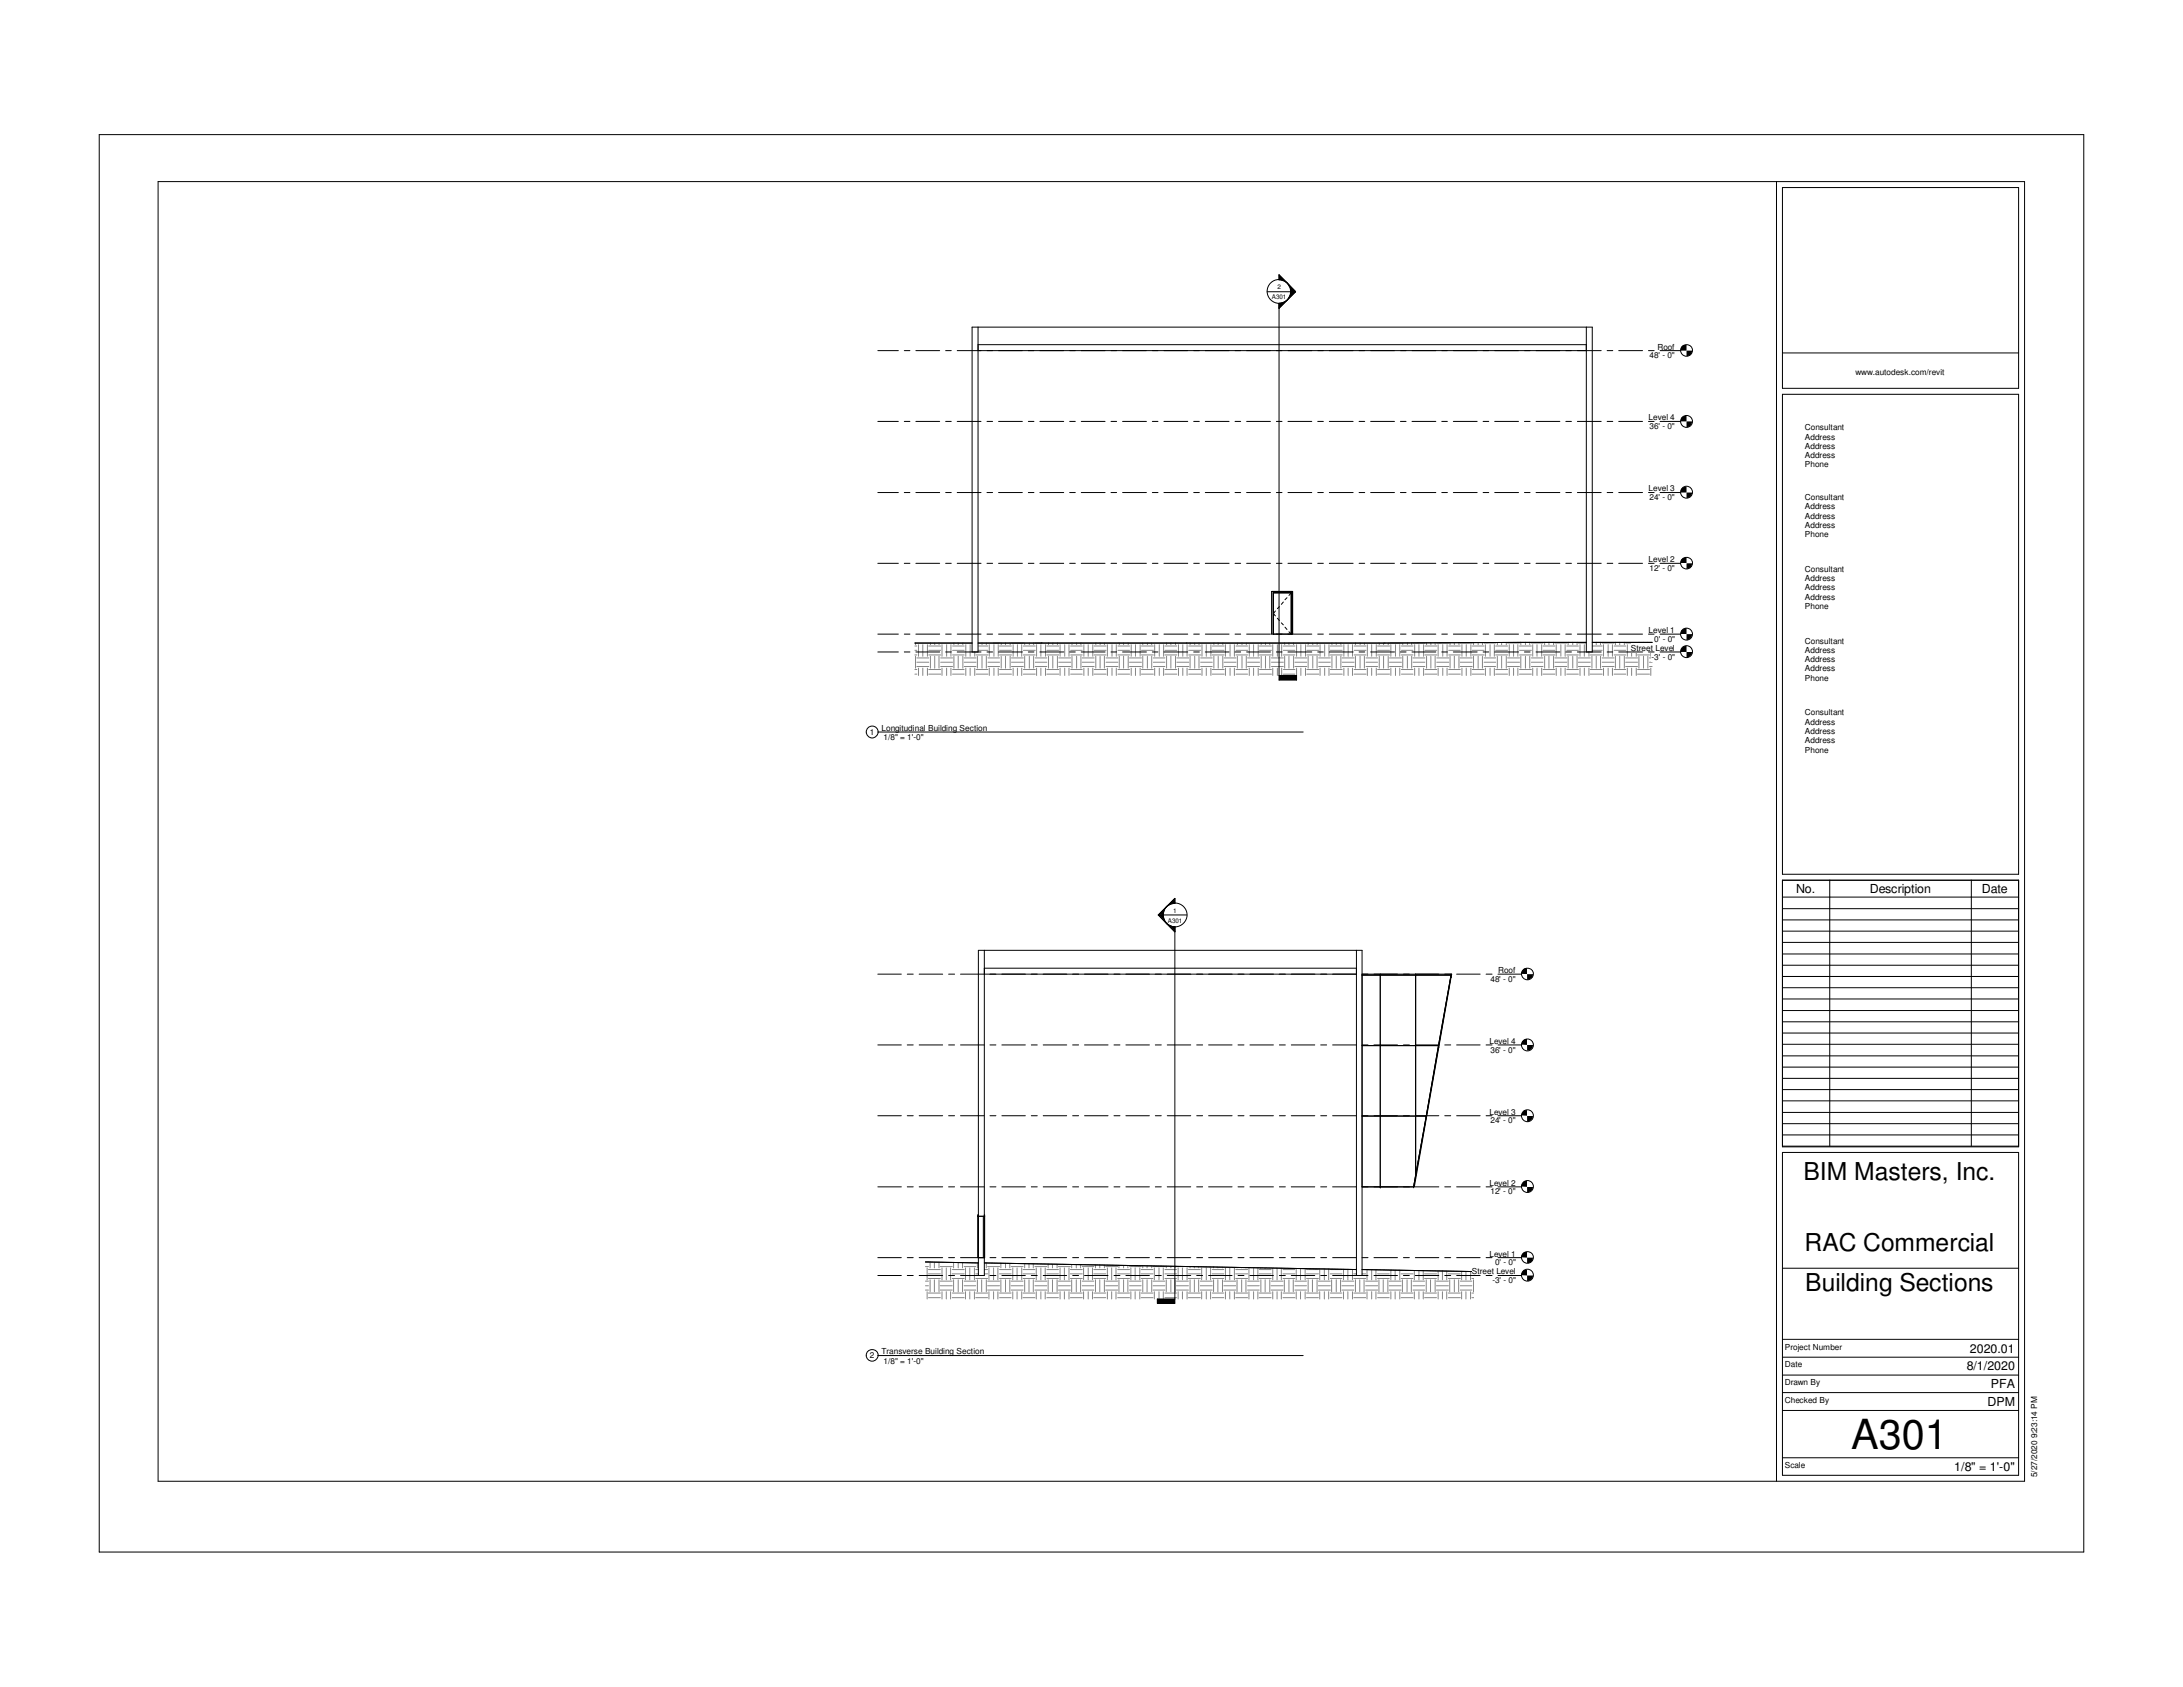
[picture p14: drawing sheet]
<svg xmlns="http://www.w3.org/2000/svg" width="279mm" height="216mm" viewBox="0 0 279 216" stroke-linecap="round" stroke-linejoin="round" font-family="sans-serif">
<defs><g id="words">
<text font-size="5.3" x="236.9" y="185.4">A301</text>
<g font-size="3.2">
<text x="230.8" y="151">BIM Masters, Inc.</text>
<text x="231" y="160.1">RAC Commercial</text>
<text x="231.1" y="165.2">Building Sections</text>
</g>
<g font-size="1.6">
<text x="229.9" y="114.3">No.</text>
<text x="239.3" y="114.3">Description</text>
<text x="253.7" y="114.3">Date</text>
<text x="252.1" y="173.1">2020.01</text>
<text x="251.7" y="175.4">8/1/2020</text>
<text x="254.4" y="179.9">DPM</text>
<text x="254.8" y="177.6">PFA</text>
<text x="250.1" y="188.2">1/8&quot; = 1'-0&quot;</text>
</g>
<g font-size="1.1">
<text x="211.1" y="45.8">48' - 0&quot;</text>
<text x="212.1" y="44.7">Roof</text>
<text x="211" y="53.8">Level 4</text>
<text x="237.5" y="48">www.autodesk.com/revit</text>
<text x="211.1" y="54.9">36' - 0&quot;</text>
<text x="231" y="55.1">Consultant</text>
<text x="231" y="56.3">Address</text>
<text x="231" y="57.4">Address</text>
<text x="231" y="58.6">Address</text>
<text x="231" y="59.8">Phone</text>
<text x="211" y="62.9">Level 3</text>
<text x="211.1" y="64">24' - 0&quot;</text>
<text x="231" y="64">Consultant</text>
<text x="231" y="65.2">Address</text>
<text x="211" y="71.9">Level 2</text>
<text x="231" y="66.4">Address</text>
<text x="231" y="67.6">Address</text>
<text x="231" y="68.7">Phone</text>
<text x="211.1" y="73.1">12' - 0&quot;</text>
<text x="231" y="73.2">Consultant</text>
<text x="231" y="74.4">Address</text>
<text x="231" y="75.6">Address</text>
<text x="231" y="76.8">Address</text>
<text x="231" y="77.9">Phone</text>
<text x="208.7" y="83.3">Street Level</text>
<text x="211" y="81">Level 1</text>
<text x="211.7" y="82.1">0' - 0&quot;</text>
<text x="231" y="82.4">Consultant</text>
<text x="231" y="83.6">Address</text>
<text x="211.4" y="84.4">-3' - 0&quot;</text>
<text x="231" y="84.8">Address</text>
<text x="231" y="85.9">Address</text>
<text x="231" y="87.1">Phone</text>
<text x="111.3" y="94.1">1</text>
<text x="112.8" y="93.5">Longitudinal Building Section</text>
<text x="113.1" y="94.7">1/8&quot; = 1'-0&quot;</text>
<text x="231" y="91.6">Consultant</text>
<text x="231" y="92.8">Address</text>
<text x="231" y="93.9">Address</text>
<text x="231" y="95.1">Address</text>
<text x="231" y="96.3">Phone</text>
<text x="190.8" y="125.6">48' - 0&quot;</text>
<text x="191.8" y="124.5">Roof</text>
<text x="190.6" y="133.6">Level 4</text>
<text x="190.8" y="134.7">36' - 0&quot;</text>
<text x="190.6" y="142.7">Level 3</text>
<text x="190.8" y="143.8">24' - 0&quot;</text>
<text x="190.6" y="151.7">Level 2</text>
<text x="190.8" y="152.9">12' - 0&quot;</text>
<text x="190.6" y="160.8">Level 1</text>
<text x="191.3" y="161.9">0' - 0&quot;</text>
<text x="188.4" y="163.1">Street Level</text>
<text x="191" y="164.2">-3' - 0&quot;</text>
<text x="111.3" y="173.8">2</text>
<text x="112.8" y="173.3">Transverse Building Section</text>
<text x="228.4" y="172.7">Project Number</text>
<text x="113.1" y="174.5">1/8&quot; = 1'-0&quot;</text>
<text x="228.4" y="175">Date</text>
<text x="228.4" y="177.2">Drawn By</text>
<text x="228.4" y="179.5">Checked By</text>
<text x="228.4" y="187.8">Scale</text>
<text x="260.7" y="189.1" transform="rotate(-90 260.7 189.1)">5/27/2020 9:23:14 PM</text>
</g>
<g font-size=".8">
<text x="162.8" y="38.3">A301</text>
<text x="163.5" y="37">2</text>
<text x="149.5" y="118.1">A301</text>
<text x="150.2" y="116.8">1</text>
</g>
</g></defs>
<g fill="none" stroke="#858585" stroke-width=".13">
<path d="M117.1 83.8h.2M117.1 83.2h.2M117.1 86.3h.2M117.1 82.7h.2M117.1 85.7h.2M117.2 82.3v.2M117.2 84v1.5M117.3 85.3h1.6M117.3 84.8h1.6M117.3 84.2h1.6M117.6 82.5v1.5M117.6 85.5v.9"/>
<path d="M118.1 82.5v1.5M118.1 85.5v.9M118.7 82.5v1.5M118.7 85.5v.9M118.9 83.8h1.5M118.9 83.2h1.5M118.9 86.3h1.5M118.9 82.7h1.5M118.9 85.7h1.5M119.1 82.3v.2M119.1 84v1.5M119.6 82.3v.2"/>
<path d="M119.6 84v1.5M120.2 82.3v.2M120.2 84v1.5M120.4 85.3h1.5M120.4 84.8h1.5M120.4 84.2h1.5M120.6 82.5v1.5M120.6 85.5v.9M121.2 82.5v1.5M121.2 85.5v.9M121.7 82.5v1.5M121.7 85.5v.9"/>
<path d="M121.9 83.8h1.5M121.9 83.2h1.5M121.9 86.3h1.5M121.9 82.7h1.5M121.9 85.7h1.5M122.1 82.3v.2M122.1 84v1.5M122.6 82.3v.2M122.6 84v1.5M123.2 82.3v.2M123.2 84v1.5M123.4 85.3h1.5"/>
<path d="M123.4 84.8h1.5M123.4 84.2h1.5M123.6 82.5v1.5M123.6 85.5v.9M124.2 82.5v1.5M124.2 85.5v.9M124.8 83.4v.6M124.8 85.5v.9M124.9 83.8h1.5M124.9 86.3h1.5M124.9 85.7h1.5M125.1 84v1.5"/>
<path d="M125.2 83.2h1.2M125.2 82.7h1.2M125.7 82.3v.2M125.7 84v1.5M126.2 82.3v.2M126.2 84v1.5M126.4 85.3h1.5M126.4 84.8h1.5M126.4 84.2h1.5M126.6 82.5v1.5M126.6 85.5v.9M127.1 82.3h.8"/>
<path d="M127.2 82.5v1.5M127.2 85.5v.9M127.8 82.5v1.5M127.8 85.5v.9M127.9 83.8h1.6M127.9 83.2h1.6M127.9 86.3h1.6M127.9 82.7h1.6M127.9 85.7h1.6M128.1 82.3v.2M128.1 84v1.5M128.7 82.3v.2"/>
<path d="M128.7 84v1.5M129.3 82.3v.2M129.3 84v1.5M129.5 82.3h1.5M129.5 85.3h1.5M129.5 84.8h1.5M129.5 84.2h1.5M129.7 82.5v1.5M129.7 85.5v.9M130.2 82.5v1.5M130.2 85.5v.9M130.8 82.5v1.5"/>
<path d="M130.8 85.5v.9M131 83.8h1.5M131 83.2h1.5M131 86.3h1.5M131 82.7h1.5M131 85.7h1.5M131.1 82.3v.2M131.1 84v1.5M131.7 82.3v.2M131.7 84v1.5M132.3 82.3v.2M132.3 84v1.5"/>
<path d="M132.5 82.3h.8M132.5 85.3h1.5M132.5 84.8h1.5M132.5 84.2h1.5M132.7 82.5v1.5M132.7 85.5v.9M133.2 82.5v1.5M133.2 85.5v.9M133.8 82.5v1.5M133.8 85.5v.9M134 83.8h1.5M134 83.2h1.5"/>
<path d="M134 86.3h1.5M134 82.7h1.5M134 85.7h1.5M134.2 82.3v.2M134.2 84v1.5M134.7 82.3v.2M134.7 84v1.5M135.3 82.3v.2M135.3 84v1.5M135.5 85.3h1.5M135.5 84.8h1.5M135.5 84.2h1.5"/>
<path d="M135.7 82.5v1.5M135.7 85.5v.9M136.3 82.5v1.5M136.3 85.5v.9M136.8 82.5v1.5M136.8 85.5v.9M137 83.8h1.5M137 83.2h1.5M137 86.3h1.5M137 82.7h1.5M137 85.7h1.5M137.2 82.3v.2"/>
<path d="M137.2 84v1.5M137.8 82.3v.2M137.8 84v1.5M138.3 82.3v.2M138.3 84v1.5M138.5 85.3h1.5M138.5 84.8h1.5M138.5 84.2h1.5M138.7 82.5v1.5M138.7 85.5v.9M139.3 82.5v1.5M139.3 85.5v.9"/>
<path d="M139.9 82.5v1.5M139.9 85.5v.9M140 83.8h1.6M140 83.2h1.6M140 86.3h1.6M140 82.7h1.6M140 85.7h1.6M140.3 82.3v.2M140.3 84v1.5M140.8 82.3v.2M140.8 84v1.5M141.4 82.3v.2"/>
<path d="M141.4 84v1.5M141.6 85.3h1.5M141.6 84.8h1.5M141.6 84.2h1.5M141.7 82.5v1.5M141.7 85.5v.9M142.3 82.5v1.5M142.3 85.5v.9M142.9 82.5v1.5M142.9 85.5v.9M143.1 83.8h1.5M143.1 83.2h1.5"/>
<path d="M143.1 86.3h1.5M143.1 82.7h1.5M143.1 85.7h1.5M143.3 82.3v.2M143.3 84v1.5M143.8 82.3v.2M143.8 84v1.5M144.4 82.3v.2M144.4 84v1.5M144.6 85.3h1.5M144.6 84.8h1.5M144.6 84.2h1.5"/>
<path d="M144.8 82.5v1.5M144.8 85.5v.9M145.3 82.5v1.5M145.3 85.5v.9M145.9 82.5v1.5M145.9 85.5v.9M146.1 83.8h1.5M146.1 83.2h1.5M146.1 86.3h1.5M146.1 82.7h1.5M146.1 85.7h1.5M146.3 82.3v.2"/>
<path d="M146.3 84v1.5M146.9 82.3v.2M146.9 84v1.5M147.4 82.3v.2M147.4 84v1.5M147.6 85.3h1.5M147.6 84.8h1.5M147.6 84.2h1.5M147.8 82.5v1.5M147.8 85.5v.9M148.4 82.5v1.5M148.4 85.5v.9"/>
<path d="M148.9 82.5v1.5M148.9 85.5v.9M149.1 83.8h1.5M149.1 83.2h1.5M149.1 86.3h1.5M149.1 82.7h1.5M149.1 85.7h1.5M149.3 82.3v.2M149.3 84v1.5M149.9 82.3v.2M149.9 84v1.5M150.5 82.3v.2"/>
<path d="M150.5 84v1.5M150.6 85.3h1.5M150.6 84.8h1.5M150.6 84.2h1.5M150.8 82.5v1.5M150.8 85.5v.9M151.4 82.5v1.5M151.4 85.5v.9M151.9 82.5v1.5M151.9 85.5v.9M152.1 83.8h1.6M152.1 83.2h1.6"/>
<path d="M152.1 86.3h1.6M152.1 82.7h1.6M152.1 85.7h1.6M152.3 82.3v.2M152.3 84v1.5M152.9 82.3v.2M152.9 84v1.5M153.5 82.3v.2M153.5 84v1.5M153.7 85.3h1.5M153.7 84.8h1.5M153.7 84.2h1.5"/>
<path d="M153.8 82.5v1.5M153.8 85.5v.9M154.4 82.5v1.5M154.4 85.5v.9M155 82.5v1.5M155 85.5v.9M155.2 83.8h1.5M155.2 83.2h1.5M155.2 86.3h1.5M155.2 82.7h1.5M155.2 85.7h1.5M155.4 82.3v.2"/>
<path d="M155.4 84v1.5M155.9 82.3v.2M155.9 84v1.5M156.5 82.3v.2M156.5 84v1.5M156.7 85.3h1.5M156.7 84.8h1.5M156.7 84.2h1.5M156.8 82.5v1.5M156.8 85.5v.9M157.4 82.5v1.5M157.4 85.5v.9"/>
<path d="M158 82.5v1.5M158 85.5v.9M158.2 83.8h1.5M158.2 83.2h1.5M158.2 86.3h1.5M158.2 82.7h1.5M158.2 85.7h1.5M158.4 82.3v.2M158.4 84v1.5M159 82.3v.2M159 84v1.5M159.5 82.3v.2"/>
<path d="M159.5 84v1.5M159.7 85.3h1.5M159.7 84.8h1.5M159.7 84.2h1.5M159.9 82.5v1.5M159.9 85.5v.9M160.4 82.5v1.5M160.4 85.5v.9M161 82.5v1.5M161 85.5v.9M161.2 83.8h1.5M161.2 83.2h1.5"/>
<path d="M161.2 86.3h1.5M161.2 82.7h1.5M161.2 85.7h1.5M161.4 82.3v.2M161.4 84v1.5M162 82.3v.2M162 84v1.5M162.5 82.3v.2M162.5 84v1.5M162.7 85.3h1.6M162.7 84.8h1.6M162.7 84.2h1.6"/>
<path d="M162.9 82.5v1.5M162.9 85.5v.9M163.5 82.5v1.5M163.5 85.5v.9M164 82.5v1.5M164 85.5v.9M164.3 83.8h1.4M164.3 83.2h1.4M164.3 86.3h1.4M164.3 82.7h1.4M164.3 85.7h1.4M164.4 82.3v.2"/>
<path d="M164.4 84v1.5M165 82.3v.2M165 84v1.5M165.6 82.3v.2M165.6 84v1.5M165.7 85.3h1.6M165.7 84.8h1.6M165.7 84.2h1.6M165.9 82.5v1.5M165.9 85.5v.9M166.5 82.5v1.5M166.5 85.5v.9"/>
<path d="M167.1 82.5v1.5M167.1 85.5v.9M167.3 83.8h1.5M167.3 83.2h1.5M167.3 86.3h1.5M167.3 82.7h1.5M167.3 85.7h1.5M167.4 82.3v.2M167.4 84v1.5M168 82.3v.2M168 84v1.5M168.6 82.3v.2"/>
<path d="M168.6 84v1.5M168.8 85.3h1.5M168.8 84.8h1.5M168.8 84.2h1.5M169 82.5v1.5M169 85.5v.9M169.5 82.5v1.5M169.5 85.5v.9M170.1 82.5v1.5M170.1 85.5v.9M170.3 83.8h1.5M170.3 83.2h1.5"/>
<path d="M170.3 86.3h1.5M170.3 82.7h1.5M170.3 85.7h1.5M170.5 82.3v.2M170.5 84v1.5M171 82.3v.2M171 84v1.5M171.6 82.3v.2M171.6 84v1.5M171.8 85.3h1.5M171.8 84.8h1.5M171.8 84.2h1.5"/>
<path d="M172 82.5v1.5M172 85.5v.9M172.6 82.5v1.5M172.6 85.5v.9M173.1 82.5v1.5M173.1 85.5v.9M173.3 83.8h1.5M173.3 83.2h1.5M173.3 86.3h1.5M173.3 82.7h1.5M173.3 85.7h1.5M173.5 82.3v.2"/>
<path d="M173.5 84v1.5M174.1 82.3v.2M174.1 84v1.5M174.6 82.3v.2M174.6 84v1.5M174.8 85.3h1.5M174.8 84.8h1.5M174.8 84.2h1.5M175 82.5v1.5M175 85.5v.9M175.6 82.5v1.5M175.6 85.5v.9"/>
<path d="M176.1 82.5v1.5M176.1 85.5v.9M176.3 83.8h1.5M176.3 83.2h1.5M176.3 86.3h1.5M176.3 82.7h1.5M176.3 85.7h1.5M176.5 82.3v.2M176.5 84v1.5M177.1 82.3v.2M177.1 84v1.5M177.7 82.3v.2"/>
<path d="M177.7 84v1.5M177.8 82.3h1.6M177.8 85.3h1.6M177.8 84.8h1.6M177.8 84.2h1.6M178 82.5v1.5M178 85.5v.9M178.6 82.5v1.5M178.6 85.5v.9M179.2 82.5v1.5M179.2 85.5v.9M179.4 83.8h1.4"/>
<path d="M179.4 83.2h1.4M179.4 86.3h1.4M179.4 82.7h1.4M179.4 85.7h1.4M179.5 82.3v.2M179.5 84v1.5M180.1 82.3v.2M180.1 84v1.5M180.7 82.3v.2M180.7 84v1.5M180.8 82.3h1.6M180.8 85.3h1.6"/>
<path d="M180.8 84.8h1.6M180.8 84.2h1.6M181.1 82.5v1.5M181.1 85.5v.9M181.6 82.5v1.5M181.6 85.5v.9M182.2 82.5v1.5M182.2 85.5v.9M182.4 83.8h1.5M182.4 83.2h1.5M182.4 86.3h1.5M182.4 82.7h1.5"/>
<path d="M182.4 85.7h1.5M182.6 82.3v.2M182.6 84v1.5M183.1 82.3v.2M183.1 84v1.5M183.7 82.3v.2M183.7 84v1.5M183.9 82.3h1.5M183.9 85.3h1.5M183.9 84.8h1.5M183.9 84.2h1.5M184.1 82.5v1.5"/>
<path d="M184.1 85.5v.9M184.7 82.5v1.5M184.7 85.5v.9M185.2 82.5v1.5M185.2 85.5v.9M185.4 83.8h1.5M185.4 83.2h1.5M185.4 86.3h1.5M185.4 82.7h1.5M185.4 85.7h1.5M185.6 82.3v.2M185.6 84v1.5"/>
<path d="M186.1 82.3v.2M186.1 84v1.5M186.7 82.3v.2M186.7 84v1.5M186.9 82.3h1.5M186.9 85.3h1.5M186.9 84.8h1.5M186.9 84.2h1.5M187.1 82.5v1.5M187.1 85.5v.9M187.7 82.5v1.5M187.7 85.5v.9"/>
<path d="M188.3 82.5v1.5M188.3 85.5v.9M188.4 83.8h1.5M188.4 83.2h1.5M188.4 86.3h1.5M188.4 82.7h1.5M188.4 85.7h1.5M188.6 82.3v.2M188.6 84v1.5M189.2 82.3v.2M189.2 84v1.5M189.7 82.3v.2"/>
<path d="M189.7 84v1.5M189.9 82.3h1.5M189.9 85.3h1.5M189.9 84.8h1.5M189.9 84.2h1.5M190.1 82.5v1.5M190.1 85.5v.9M190.7 82.5v1.5M190.7 85.5v.9M191.3 82.5v1.5M191.3 85.5v.9M191.4 83.8h1.6"/>
<path d="M191.4 83.2h1.6M191.4 86.3h1.6M191.4 82.7h1.6M191.4 85.7h1.6M191.6 82.3v.2M191.6 84v1.5M192.2 82.3v.2M192.2 84v1.5M192.8 82.3v.2M192.8 84v1.5M193 82.3h1.5M193 85.3h1.5"/>
<path d="M193 84.8h1.5M193 84.2h1.5M193.2 82.5v1.5M193.2 85.5v.9M193.7 82.5v1.5M193.7 85.5v.9M194.3 82.5v1.5M194.3 85.5v.9M194.5 83.8h1.5M194.5 83.2h1.5M194.5 86.3h1.5M194.5 82.7h1.5"/>
<path d="M194.5 85.7h1.5M194.6 82.2v.3M194.6 84v1.5M195.2 82.2v.3M195.2 84v1.5M195.8 82.2v.3M195.8 84v1.5M196 82.3h1.5M196 85.3h1.5M196 84.8h1.5M196 84.2h1.5M196.2 82.5v1.5"/>
<path d="M196.2 85.5v.9M196.7 82.5v1.5M196.7 85.5v.9M197.3 82.5v1.5M197.3 85.5v.9M197.5 83.8h1.5M197.5 83.2h1.5M197.5 86.3h1.5M197.5 82.7h1.5M197.5 85.7h1.5M197.7 82.2v.3M197.7 84v1.5"/>
<path d="M198.2 82.2v.3M198.2 84v1.5M198.8 82.2v.3M198.8 84v1.5M199 82.3h1.5M199 85.3h1.5M199 84.8h1.5M199 84.2h1.5M199.2 82.5v1.5M199.2 85.5v.9M199.8 82.5v1.5M199.8 85.5v.9"/>
<path d="M200.3 82.5v1.5M200.3 85.5v.9M200.5 83.8h1.5M200.5 83.2h1.5M200.5 86.3h1.5M200.5 82.7h1.5M200.5 85.7h1.5M200.7 82.2v.3M200.7 84v1.5M201.3 82.2v.3M201.3 84v1.5M201.8 82.2v.3"/>
<path d="M201.8 84v1.5M202 82.3h1M202 85.3h1.5M202 84.8h1.5M202 84.2h1.5M202.2 82.5v1.5M202.2 85.5v.9M202.8 82.5v1.5M202.8 85.5v.9M203.4 83.4v.6M203.4 85.5v.9M203.5 83.8h1.6"/>
<path d="M203.5 86.3h1.6M203.5 85.7h1.6M203.8 84v1.5M203.8 83.2h1.3M203.8 82.7h1.3M204.3 82.2v.3M204.3 84v1.5M204.9 82.2v.3M204.9 84v1.5M205.1 82.3h1.5M205.1 85.3h1.5M205.1 84.8h1.5"/>
<path d="M205.1 84.2h1.5M205.2 82.5v1.5M205.2 85.5v.9M205.8 82.5v1.5M205.8 85.5v.9M206.4 82.5v1.5M206.4 85.5v.9M206.6 83.8h1.5M206.6 83.2h1.5M206.6 86.3h1.5M206.6 82.7h1.5M206.6 85.7h1.5"/>
<path d="M206.8 82.2v.3M206.8 84v1.5M207.3 82.2v.3M207.3 84v1.5M207.9 82.2v.3M207.9 84v1.5M208.1 82.3h1.5M208.1 85.3h1.5M208.1 84.8h1.5M208.1 84.2h1.5M208.3 82.5v1.5M208.3 85.5v.9"/>
<path d="M208.8 82.5v1.5M208.8 85.5v.9M209.4 82.5v1.5M209.4 85.5v.9M209.6 83.8h1.5M209.6 83.2h1.5M209.6 86.3h1.5M209.6 82.7h1.5M209.6 85.7h1.5M209.8 82.2v.3M209.8 84v1.5M210.4 82.2v.3"/>
<path d="M210.4 84v1.5M210.9 82.2v.3M210.9 84v1.5M211.1 82.3h.4M211.1 85.3h.4M211.1 84.8h.4M211.1 84.2h.4M211.3 82.5v1.5M211.3 85.5v.9"/>
</g>
<g fill="none" stroke="#000" stroke-width=".13">
<path d="M125.2 41.9v41.5h-.8v-41.5h79.4v41.5h-.8v-41.5M125.2 44.9h77.8M125.2 44.1h77.8M162.8 75.7h2.6v5.5h-2.6zM163.2 78.2l-.2 .3 .2 .3M163.5 79.1l.2 .3M163.7 77.6l-.2 .3M164 79.7l.3 .3M164.3 77l-.3 .3M164.7 76.5l-.2 .3M165.3 75.9h-2.3v5.3M165.3 75.9v5.3l-.3-.3"/>
<path d="M165.3 75.9l-.3 .3M117.1 82.3h7.3M164.5 80.3l.2 .3M203 82.2l-77.8 .1M203.8 82.2h7.7"/>
</g>
<path d="M118.4 161.5h70.2v4.8h-70.2z" fill="#fff"/>
<g fill="none" stroke="#858585" stroke-width=".13">
<path d="M118.4 162.1h.4M118.4 165.1h.4M118.4 161.5h.4M118.4 164.5h.4M118.4 164h.4M118.7 162.3v1.5M118.7 165.3v.9M118.8 163.6h1.6M118.8 163h1.6M118.8 166.1h1.6M118.8 162.5h1.6M118.8 165.5h1.6"/>
<path d="M119 161.5v.8M119 163.8v1.5M119.6 161.5v.8M119.6 163.8v1.5M120.2 161.5v.8M120.2 163.8v1.5M120.4 162.1h1.5M120.4 165.1h1.5M120.4 164.5h1.5M120.4 164h1.5M120.6 162.3v1.5M120.6 165.3v.9"/>
<path d="M121.1 162.3v1.5M121.1 165.3v.9M121.7 162.3v1.5M121.7 165.3v.9M121.9 163.6h1.5M121.9 163h1.5M121.9 166.1h1.5M121.9 162.5h1.5M121.9 165.5h1.5M122 161.6v.7M122 163.8v1.5M122.6 161.6v.7"/>
<path d="M122.6 163.8v1.5M123.2 161.6v.7M123.2 163.8v1.5M123.4 162.1h1.5M123.4 165.1h1.5M123.4 164.5h1.5M123.4 164h1.5M123.6 162.3v1.5M123.6 165.3v.9M124.1 162.3v1.5M124.1 165.3v.9M124.7 162.3v1.5"/>
<path d="M124.7 165.3v.9M124.9 163.6h1.5M124.9 163h.3M124.9 166.1h1.5M124.9 162.5h.3M124.9 165.5h1.5M125.1 161.6v.7M125.1 163.8v1.5M125.6 163.8v1.5M126 163h.4M126 162.5h.4M126.2 161.6v.7"/>
<path d="M126.2 163.8v1.5M126.4 162.1h1.5M126.4 165.1h1.5M126.4 164.5h1.5M126.4 164h1.5M126.6 162.3v1.5M126.6 165.3v.9M127.2 162.3v1.5M127.2 165.3v.9M127.7 162.3v1.5M127.7 165.3v.9M127.9 163.6h1.5"/>
<path d="M127.9 163h1.5M127.9 166.1h1.5M127.9 162.5h1.5M127.9 165.5h1.5M128.1 161.7v.6M128.1 163.8v1.5M128.7 161.7v.6M128.7 163.8v1.5M129.2 161.7v.6M129.2 163.8v1.5M129.4 162.1h1.5M129.4 165.1h1.5"/>
<path d="M129.4 164.5h1.5M129.4 164h1.5M129.6 162.3v1.5M129.6 165.3v.9M130.2 162.3v1.5M130.2 165.3v.9M130.8 162.3v1.5M130.8 165.3v.9M130.9 163.6h1.6M130.9 163h1.6M130.9 166.1h1.6M130.9 162.5h1.6"/>
<path d="M130.9 165.5h1.6M131.1 161.7v.6M131.1 163.8v1.5M131.7 161.8v.5M131.7 163.8v1.5M132.2 161.8v.5M132.2 163.8v1.5M132.5 162.1h1.5M132.5 165.1h1.5M132.5 164.5h1.5M132.5 164h1.5M132.6 162.3v1.5"/>
<path d="M132.6 165.3v.9M133.2 162.3v1.5M133.2 165.3v.9M133.8 162.3v1.5M133.8 165.3v.9M134 163.6h1.5M134 163h1.5M134 166.1h1.5M134 162.5h1.5M134 165.5h1.5M134.2 161.8v.5M134.2 163.8v1.5"/>
<path d="M134.7 161.8v.5M134.7 163.8v1.5M135.3 161.8v.5M135.3 163.8v1.5M135.5 162.1h1.5M135.5 165.1h1.5M135.5 164.5h1.5M135.5 164h1.5M135.7 162.3v1.5M135.7 165.3v.9M136.2 162.3v1.5M136.2 165.3v.9"/>
<path d="M136.8 162.3v1.5M136.8 165.3v.9M137 163.6h1.5M137 163h1.5M137 166.1h1.5M137 162.5h1.5M137 165.5h1.5M137.2 161.8v.5M137.2 163.8v1.5M137.8 161.8v.5M137.8 163.8v1.5M138.3 161.8v.5"/>
<path d="M138.3 163.8v1.5M138.5 162.1h1.5M138.5 165.1h1.5M138.5 164.5h1.5M138.5 164h1.5M138.7 162.3v1.5M138.7 165.3v.9M139.3 162.3v1.5M139.3 165.3v.9M139.8 162.3v1.5M139.8 165.3v.9M140 163.6h1.5"/>
<path d="M140 163h1.5M140 166.1h1.5M140 162.5h1.5M140 165.5h1.5M140.2 161.9v.4M140.2 163.8v1.5M140.8 161.9v.4M140.8 163.8v1.5M141.4 161.9v.4M141.4 163.8v1.5M141.5 162.1h1.5M141.5 165.1h1.5"/>
<path d="M141.5 164.5h1.5M141.5 164h1.5M141.7 162.3v1.5M141.7 165.3v.9M142.3 162.3v1.5M142.3 165.3v.9M142.8 162.3v1.5M142.8 165.3v.9M143 163.6h1.6M143 163h1.6M143 166.1h1.6M143 162.5h1.6"/>
<path d="M143 165.5h1.6M143.2 161.9v.4M143.2 163.8v1.5M143.8 162v.3M143.8 163.8v1.5M144.4 162v.3M144.4 163.8v1.5M144.6 162.1h1.4M144.6 165.1h1.4M144.6 164.5h1.4M144.6 164h1.4M144.7 162.3v1.5"/>
<path d="M144.7 165.3v.9M145.3 162.3v1.5M145.3 165.3v.9M145.9 162.3v1.5M145.9 165.3v.9M146 163.6h1.6M146 163h1.6M146 166.1h1.6M146 162.5h1.6M146 165.5h1.6M146.3 162v.3M146.3 163.8v1.5"/>
<path d="M146.8 162v.3M146.8 163.8v1.5M147.4 162v.3M147.4 163.8v1.5M147.6 162.1h1.5M147.6 165.1h1.5M147.6 164.5h1.5M147.6 164h1.5M147.7 162.3v1.5M147.7 165.3v.9M148.3 162.3v1.5M148.3 165.3v.9"/>
<path d="M148.9 162.3v1.5M148.9 165.3v.9M149.1 163.6h1.5M149.1 163h1.5M149.1 166.1h1.5M149.1 162.5h1.5M149.1 165.5h1.5M149.3 162.1v.2M149.3 163.8v1.5M149.9 162.1v.2M149.9 163.8v1.5M150.4 162.1v.2"/>
<path d="M150.4 163.8v1.5M150.6 162.1h.9M150.6 165.1h1.5M150.6 164.5h1.5M150.6 164h1.5M150.8 162.3v1.5M150.8 165.3v.9M151.3 162.3v1.5M151.3 165.3v.9M151.9 162.3v1.5M151.9 165.3v.9M152.1 163.6h1.5"/>
<path d="M152.1 163h1.5M152.1 166.1h1.5M152.1 162.5h1.5M152.1 165.5h1.5M152.3 162.1v.2M152.3 163.8v1.5M152.9 162.1v.2M152.9 163.8v1.5M153.4 162.1v.2M153.4 163.8v1.5M153.6 165.1h1.6M153.6 164.5h1.6"/>
<path d="M153.6 164h1.6M153.8 162.3v1.5M153.8 165.3v.9M154.4 162.3v1.5M154.4 165.3v.9M154.9 162.3v1.5M154.9 165.3v.9M155.2 163.6h1.4M155.2 163h1.4M155.2 166.1h1.4M155.2 162.5h1.4M155.2 165.5h1.4"/>
<path d="M155.3 162.1v.2M155.3 163.8v1.5M155.9 162.2v.1M155.9 163.8v1.5M156.5 162.2v.1M156.5 163.8v1.5M156.6 165.1h1.6M156.6 164.5h1.6M156.6 164h1.6M156.8 162.3v1.5M156.8 165.3v.9M157.4 162.3v1.5"/>
<path d="M157.4 165.3v.9M158 162.3v1.5M158 165.3v.9M158.2 163.6h1.5M158.2 163h1.5M158.2 166.1h1.5M158.2 162.5h1.5M158.2 165.5h1.5M158.3 162.2v.1M158.3 163.8v1.5M158.9 162.2v.1M158.9 163.8v1.5"/>
<path d="M159.5 162.2v.1M159.5 163.8v1.5M159.7 165.1h1.5M159.7 164.5h1.5M159.7 164h1.5M159.9 162.3v1.5M159.9 165.3v.9M160.4 162.3v1.5M160.4 165.3v.9M161 162.3v1.5M161 165.3v.9M161.2 163.6h1.5"/>
<path d="M161.2 163h1.5M161.2 166.1h1.5M161.2 162.5h1.5M161.2 165.5h1.5M161.4 162.3h.1M161.4 163.8v1.5M161.9 162.3h.1M161.9 163.8v1.5M162.5 163.8v1.5M162.7 165.1h1.5M162.7 164.5h1.5M162.7 164h1.5"/>
<path d="M162.9 162.3v1.5M162.9 165.3v.9M163.4 162.3v1.5M163.4 165.3v.9M164 162.3v1.5M164 165.3v.9M164.2 163.6h1.5M164.2 163h1.5M164.2 166.1h1.5M164.2 162.5h1.5M164.2 165.5h1.5M164.4 163.8v1.5"/>
<path d="M165 163.8v1.5M165.5 163.8v1.5M165.7 165.1h1.5M165.7 164.5h1.5M165.7 164h1.5M165.9 162.3v1.5M165.9 165.3v.9M166.5 162.3v1.5M166.5 165.3v.9M167 162.3v1.5M167 165.3v.9M167.2 163.6h1.5"/>
<path d="M167.2 163h1.5M167.2 166.1h1.5M167.2 162.5h1.5M167.2 165.5h1.5M167.4 163.8v1.5M168 163.8v1.5M168.6 163.8v1.5M168.7 165.1h1.6M168.7 164.5h1.6M168.7 164h1.6M168.9 162.4v1.4M168.9 165.3v.9"/>
<path d="M169.5 162.4v1.4M169.5 165.3v.9M170.1 162.4v1.4M170.1 165.3v.9M170.3 163.6h1.4M170.3 163h1.4M170.3 166.1h1.4M170.3 162.5h1.4M170.3 165.5h1.4M170.4 163.8v1.5M171 163.8v1.5M171.6 163.8v1.5"/>
<path d="M171.7 165.1h1.6M171.7 164.5h1.6M171.7 164h1.6M172 162.4v1.4M172 165.3v.9M172.5 162.4v1.4M172.5 165.3v.9M173.1 162.5v1.3M173.1 165.3v.9M173.3 163.6h1.5M173.3 163h.3M173.3 166.1h1.5"/>
<path d="M173.3 165.5h1.5M173.5 163.8v1.5M174 163.8v1.5M174.3 163h.5M174.6 163.8v1.5M174.8 165.1h1.5M174.8 164.5h1.5M174.8 164h1.5M175 162.5v1.3M175 165.3v.9M175.6 162.5v1.3M175.6 165.3v.9"/>
<path d="M176.1 162.5v1.3M176.1 165.3v.9M176.3 163.6h1.5M176.3 163h1.5M176.3 166.1h1.5M176.3 165.5h1.5M176.5 163.8v1.5M177 163.8v1.5M177.6 163.8v1.5M177.8 165.1h1.5M177.8 164.5h1.5M177.8 164h1.5"/>
<path d="M178 162.6v1.2M178 165.3v.9M178.6 162.6v1.2M178.6 165.3v.9M179.2 162.6v1.2M179.2 165.3v.9M179.3 163.6h1.5M179.3 163h1.5M179.3 166.1h1.5M179.3 165.5h1.5M179.5 163.8v1.5M180.1 163.8v1.5"/>
<path d="M180.6 163.8v1.5M180.8 165.1h1.5M180.8 164.5h1.5M180.8 164h1.5M181 162.6v1.2M181 165.3v.9M181.6 162.6v1.2M181.6 165.3v.9M182.2 162.6v1.2M182.2 165.3v.9M182.3 163.6h1.6M182.3 163h1.6"/>
<path d="M182.3 166.1h1.6M182.3 165.5h1.6M182.5 163.8v1.5M183.1 163.8v1.5M183.7 163.8v1.5M183.9 165.1h1.5M183.9 164.5h1.5M183.9 164h1.5M184.1 162.6v1.2M184.1 165.3v.9M184.6 162.6v1.2M184.6 165.3v.9"/>
<path d="M185.2 162.7v1.1M185.2 165.3v.9M185.4 163.6h1.5M185.4 163h1.5M185.4 166.1h1.5M185.4 165.5h1.5M185.5 163.8v1.5M186.1 163.8v1.5M186.7 163.8v1.5M186.9 165.1h1.5M186.9 164.5h1.5M186.9 164h1.5"/>
<path d="M187.1 162.7v1.1M187.1 165.3v.9M187.6 162.7v1.1M187.6 165.3v.9M188.2 162.7v1.1M188.2 165.3v.9M188.4 163.6h.2M188.4 163h.2M188.4 166.1h.2M188.4 165.5h.2M188.6 163.8v1.5"/>
</g>
<g fill="none" stroke="#000" stroke-width=".13">
<path d="M126 121.6v41.6h-.8v-41.6h49.1v41.6h-.7v-41.6M126 124.7h47.6M126 123.9h47.6M174.3 124.7h11.4v.1M174.3 133.8h9.8M174.3 124.8h11.4M176.7 124.7v27.2M181.2 124.7v25.7M184.1 133.8h.1M184.1 134h.1M184.1 133.8l-1.6 9.1M185.7 125.1l.1-.4-.1 .4"/>
<path d="M185.7 125.1l-3.1 17.9M185.7 125.1h.1M185.7 124.8h.1M185.7 125.1l-4.7 26.8h-6.7M185.7 124.8l-1.6 9M125.1 155.7h.9M125.2 155.5h-.1v5.5h.9v-5.5M125.9 155.7v5.3M174.3 142.8h8.2M176.7 151.9h.1M180.9 151.9h.1M181.2 150.4h.1"/>
<path d="M181.2 150.4l-.3 1.5M182.5 142.9l-1.6 9M182.5 142.8l-1.3 7.6M182.5 142.8v.1M118.4 161.5l6.8 .1M126 161.6l47.6 .9M174.3 162.5l14.3 .2"/>
<circle cx="215.9" cy="81.2" r=".76"/>
</g>
<path d="M215.1 80.4h.8v.8h-.8zM215.9 81.2h.7v.7h-.7z" fill="#000"/>
<g fill="#fff">
<path d="M211 80.1h3.4v1.1h-3.4z"/>
<path d="M211.7 81.2h1.1v1.1h-1.1z"/>
<path d="M212.8 81.2h.3v1.1h-.3z"/>
<path d="M213.4 81.2h1v1.1h-1z"/>
</g>
<g fill="none" stroke="#000" stroke-width=".13">
<path d="M112.4 81.2h2.6M115.7 81.2h.8M117.2 81.2h3.1M121 81.2h.8M122.5 81.2h3.1M126.3 81.2h.7M127.8 81.2h3.1M131.6 81.2h.7M133.1 81.2h3M136.9 81.2h.7M138.4 81.2h3M142.2 81.2h.7"/>
<path d="M143.7 81.2h3M147.5 81.2h.7M149 81.2h3M152.8 81.2h.7M154.3 81.2h3M158.1 81.2h.7M159.6 81.2h3M163.4 81.2h.7M164.8 81.2h3.1M168.7 81.2h.7M170.1 81.2h3.1M173.9 81.2h.8"/>
<path d="M175.4 81.2h3.1M179.2 81.2h.8M180.7 81.2h3.1M184.5 81.2h.8M186 81.2h3.1M189.8 81.2h.7M191.3 81.2h3.1M195.1 81.2h.7M196.6 81.2h3M200.4 81.2h.7M201.9 81.2h3M205.7 81.2h.7"/>
<path d="M207.2 81.2h3M211 81.2h.7M212.5 81.2h2.6"/>
<circle cx="215.9" cy="72.1" r=".76"/>
</g>
<path d="M215.1 71.3h.8v.8h-.8zM215.9 72.1h.7v.7h-.7z" fill="#000"/>
<g fill="#fff">
<path d="M211 71h3.4v1.1h-3.4z"/>
<path d="M211.1 72.1h1.7v1.2h-1.7z"/>
<path d="M212.8 72.1h.3v1.2h-.3z"/>
<path d="M213.4 72.1h1v1.2h-1z"/>
</g>
<g fill="none" stroke="#000" stroke-width=".13">
<path d="M112.4 72.1h2.6M115.7 72.1h.8M117.2 72.1h3.1M121 72.1h.8M122.5 72.1h3.1M126.3 72.1h.7M127.8 72.1h3.1M131.6 72.1h.7M133.1 72.1h3M136.9 72.1h.7M138.4 72.1h3M142.2 72.1h.7"/>
<path d="M143.7 72.1h3M147.5 72.1h.7M149 72.1h3M152.8 72.1h.7M154.3 72.1h3M158.1 72.1h.7M159.6 72.1h3M163.4 72.1h.7M164.8 72.1h3.1M168.7 72.1h.7M170.1 72.1h3.1M173.9 72.1h.8"/>
<path d="M175.4 72.1h3.1M179.2 72.1h.8M180.7 72.1h3.1M184.5 72.1h.8M186 72.1h3.1M189.8 72.1h.7M191.3 72.1h3.1M195.1 72.1h.7M196.6 72.1h3M200.4 72.1h.7M201.9 72.1h3M205.7 72.1h.7"/>
<path d="M207.2 72.1h3M211 72.1h.7M212.5 72.1h2.6"/>
<circle cx="215.9" cy="63" r=".76"/>
</g>
<path d="M215.1 62.3h.8v.7h-.8zM215.9 63h.7v.8h-.7z" fill="#000"/>
<g fill="#fff">
<path d="M211 61.9h3.4v1.2h-3.4z"/>
<path d="M211.1 63h1.7v1.2h-1.7z"/>
<path d="M212.8 63h.3v1.2h-.3z"/>
<path d="M213.4 63h1v1.2h-1z"/>
</g>
<g fill="none" stroke="#000" stroke-width=".13">
<path d="M112.4 63h2.6M115.7 63h.8M117.2 63h3.1M121 63h.8M122.5 63h3.1M126.3 63h.7M127.8 63h3.1M131.6 63h.7M133.1 63h3M136.9 63h.7M138.4 63h3M142.2 63h.7"/>
<path d="M143.7 63h3M147.5 63h.7M149 63h3M152.8 63h.7M154.3 63h3M158.1 63h.7M159.6 63h3M163.4 63h.7M164.8 63h3.1M168.7 63h.7M170.1 63h3.1M173.9 63h.8"/>
<path d="M175.4 63h3.1M179.2 63h.8M180.7 63h3.1M184.5 63h.8M186 63h3.1M189.8 63h.7M191.3 63h3.1M195.1 63h.7M196.6 63h3M200.4 63h.7M201.9 63h3M205.7 63h.7"/>
<path d="M207.2 63h3M211 63h.7M212.5 63h2.6"/>
<circle cx="215.9" cy="53.9" r=".76"/>
</g>
<path d="M215.1 53.2h.8v.7h-.8zM215.9 53.9h.7v.8h-.7z" fill="#000"/>
<g fill="#fff">
<path d="M211 52.8h3.4v1.2h-3.4z"/>
<path d="M211.1 53.9h1.7v1.2h-1.7z"/>
<path d="M212.8 53.9h.3v1.2h-.3z"/>
<path d="M213.4 53.9h1v1.2h-1z"/>
</g>
<g fill="none" stroke="#000" stroke-width=".13">
<path d="M112.4 53.9h2.6M115.7 53.9h.8M117.2 53.9h3.1M121 53.9h.8M122.5 53.9h3.1M126.3 53.9h.7M127.8 53.9h3.1M131.6 53.9h.7M133.1 53.9h3M136.9 53.9h.7M138.4 53.9h3M142.2 53.9h.7"/>
<path d="M143.7 53.9h3M147.5 53.9h.7M149 53.9h3M152.8 53.9h.7M154.3 53.9h3M158.1 53.9h.7M159.6 53.9h3M163.4 53.9h.7M164.8 53.9h3.1M168.7 53.9h.7M170.1 53.9h3.1M173.9 53.9h.8"/>
<path d="M175.4 53.9h3.1M179.2 53.9h.8M180.7 53.9h3.1M184.5 53.9h.8M186 53.9h3.1M189.8 53.9h.7M191.3 53.9h3.1M195.1 53.9h.7M196.6 53.9h3M200.4 53.9h.7M201.9 53.9h3M205.7 53.9h.7"/>
<path d="M207.2 53.9h3M211 53.9h.7M212.5 53.9h2.6"/>
<circle cx="215.9" cy="44.8" r=".76"/>
</g>
<path d="M215.1 44.1h.8v.8h-.8zM215.9 44.9h.7v.7h-.7z" fill="#000"/>
<g fill="#fff">
<path d="M212.1 43.8h2.2v1.2h-2.2z"/>
<path d="M211.1 44.9h1.7v1.2h-1.7z"/>
<path d="M212.8 44.9h.3v1.2h-.3z"/>
<path d="M213.4 44.9h1v1.2h-1z"/>
</g>
<g fill="none" stroke="#000" stroke-width=".13">
<path d="M112.4 44.9h2.6M115.7 44.9h.8M117.2 44.9h3.1M121 44.9h.8M122.5 44.9h3.1M126.3 44.9h.7M127.8 44.9h3.1M131.6 44.9h.7M133.1 44.9h3M136.9 44.9h.7M138.4 44.9h3M142.2 44.9h.7"/>
<path d="M143.7 44.9h3M147.5 44.9h.7M149 44.9h3M152.8 44.9h.7M154.3 44.9h3M158.1 44.9h.7M159.6 44.9h3M163.4 44.9h.7M164.8 44.9h3.1M168.7 44.9h.7M170.1 44.9h3.1M173.9 44.9h.8"/>
<path d="M175.4 44.9h3.1M179.2 44.9h.8M180.7 44.9h3.1M184.5 44.9h.8M186 44.9h3.1M189.8 44.9h.7M191.3 44.9h3.1M195.1 44.9h.7M196.6 44.9h3M200.4 44.9h.7M201.9 44.9h3M205.7 44.9h.7"/>
<path d="M207.2 44.9h3M211 44.9h.7M212.5 44.9h2.6"/>
<circle cx="215.9" cy="83.4" r=".76"/>
</g>
<path d="M215.1 82.7h.8v.7h-.8zM215.9 83.4h.7v.8h-.7z" fill="#000"/>
<g fill="#fff">
<path d="M208.7 82.3h5.7v1.2h-5.7z"/>
<path d="M211.4 83.4h.3v1.2h-.3z"/>
<path d="M211.7 83.4h1.1v1.2h-1.1z"/>
<path d="M212.8 83.4h.3v1.2h-.3z"/>
<path d="M213.4 83.4h1v1.2h-1z"/>
</g>
<g fill="none" stroke="#000" stroke-width=".13">
<path d="M162.2 37.3h3.6M163.7 38.8v48.2h2.2v-.6h-2.2M163.7 35.2l1 1-.7-.3-.3-.1zM163.7 35.2l2.1 2.1M164.7 38.4l-.7 .4h-.3M165.8 37.3l-2.1 2.2M165.8 37.3l-1-1.1a1.59 1.59 0 0 1 0 2.2M112.4 83.4h2.6M115.7 83.4h.8M117.2 83.4h3.1M121 83.4h.8M122.5 83.4h3.1"/>
<path d="M126.3 83.4h.7M127.8 83.4h3.1M131.6 83.4h.7M133.1 83.4h3M136.9 83.4h.7M138.4 83.4h3M142.2 83.4h.7M143.7 83.4h3M147.5 83.4h.7M149 83.4h3M152.8 83.4h.7M154.3 83.4h3"/>
<path d="M158.1 83.4h.7M159.6 83.4h3M163.4 83.4h.7M164.8 83.4h3.1M168.7 83.4h.7M170.1 83.4h3.1M173.9 83.4h.8M175.4 83.4h3.1M179.2 83.4h.8M180.7 83.4h3.1M184.5 83.4h.8M186 83.4h3.1"/>
<path d="M189.8 83.4h.7M191.3 83.4h3.1M195.1 83.4h.7M196.6 83.4h3M200.4 83.4h.7M201.9 83.4h3M205.7 83.4h.7M207.2 83.4h3M211 83.4h.7M212.5 83.4h2.6"/>
<circle cx="163.7" cy="37.3" r="1.52"/>
<circle cx="195.5" cy="160.9" r=".76"/>
</g>
<path d="M163.7 38.5h.9v.9h-.9zM163.7 35.2h.9v.9h-.9zM164.8 36.3h1v1h-1zM164.8 37.3h1v1h-1zM163.7 86.4h2.2v.6h-2.2zM194.7 160.2h.8v.8h-.8zM195.5 161h.7v.7h-.7z" fill="#000"/>
<g fill="#fff">
<path d="M190.6 159.9h3.4v1.1h-3.4z"/>
<path d="M191.3 161h1.1v1.1h-1.1z"/>
<path d="M192.4 161h.4v1.1h-.4z"/>
<path d="M193.1 161h1v1.1h-1z"/>
</g>
<g fill="none" stroke="#000" stroke-width=".13">
<path d="M112.4 161h3M116.1 161h.8M117.6 161h3M121.4 161h.8M122.9 161h3M126.7 161h.8M128.2 161h3M132 161h.8M133.5 161h3M137.3 161h.7M138.8 161h3M142.6 161h.7"/>
<path d="M144.1 161h3M147.9 161h.7M149.4 161h3M153.2 161h.7M154.7 161h3M158.5 161h.7M160 161h3M163.7 161h.8M165.3 161h3M169 161h.8M170.6 161h3M174.3 161h.8"/>
<path d="M175.9 161h3M179.6 161h.8M181.1 161h3M184.9 161h.8M186.4 161h3M190.2 161h.8M191.7 161h3"/>
<circle cx="195.5" cy="151.8" r=".76"/>
</g>
<path d="M194.7 151.1h.8v.8h-.8zM195.5 151.9h.7v.7h-.7z" fill="#000"/>
<g fill="#fff">
<path d="M190.6 150.7h3.4v1.2h-3.4z"/>
<path d="M190.8 151.9h1.6v1.2h-1.6z"/>
<path d="M192.4 151.9h.3v1.2h-.3z"/>
<path d="M193 151.9h1v1.2h-1z"/>
</g>
<g fill="none" stroke="#000" stroke-width=".13">
<path d="M112.4 151.9h3M116.1 151.9h.8M117.6 151.9h3M121.4 151.9h.8M122.9 151.9h3M126.7 151.9h.8M128.2 151.9h3M132 151.9h.8M133.5 151.9h3M137.3 151.9h.7M138.8 151.9h3M142.6 151.9h.7"/>
<path d="M144.1 151.9h3M147.9 151.9h.7M149.4 151.9h3M153.2 151.9h.7M154.7 151.9h3M158.5 151.9h.7M160 151.9h3M163.7 151.9h.8M165.3 151.9h3M169 151.9h.8M170.6 151.9h3M174.3 151.9h.8"/>
<path d="M175.9 151.9h3M179.6 151.9h.8M181.1 151.9h3M184.9 151.9h.8M186.4 151.9h3M190.2 151.9h.8M191.7 151.9h3"/>
<circle cx="195.5" cy="142.8" r=".76"/>
</g>
<path d="M194.7 142.1h.8v.7h-.8zM195.5 142.8h.7v.8h-.7z" fill="#000"/>
<g fill="#fff">
<path d="M190.6 141.7h3.4v1.2h-3.4z"/>
<path d="M190.8 142.8h1.6v1.2h-1.6z"/>
<path d="M192.4 142.8h.3v1.2h-.3z"/>
<path d="M193 142.8h1v1.2h-1z"/>
</g>
<g fill="none" stroke="#000" stroke-width=".13">
<path d="M112.4 142.8h3M116.1 142.8h.8M117.6 142.8h3M121.4 142.8h.8M122.9 142.8h3M126.7 142.8h.8M128.2 142.8h3M132 142.8h.8M133.5 142.8h3M137.3 142.8h.7M138.8 142.8h3M142.6 142.8h.7"/>
<path d="M144.1 142.8h3M147.9 142.8h.7M149.4 142.8h3M153.2 142.8h.7M154.7 142.8h3M158.5 142.8h.7M160 142.8h3M163.7 142.8h.8M165.3 142.8h3M169 142.8h.8M170.6 142.8h3M174.3 142.8h.8"/>
<path d="M175.9 142.8h3M179.6 142.8h.8M181.1 142.8h3M184.9 142.8h.8M186.4 142.8h3M190.2 142.8h.8M191.7 142.8h3"/>
<circle cx="195.5" cy="133.7" r=".76"/>
</g>
<path d="M194.7 133h.8v.7h-.8zM195.5 133.7h.7v.8h-.7z" fill="#000"/>
<g fill="#fff">
<path d="M190.6 132.6h3.4v1.2h-3.4z"/>
<path d="M190.8 133.7h1.6v1.2h-1.6z"/>
<path d="M192.4 133.7h.3v1.2h-.3z"/>
<path d="M193 133.7h1v1.2h-1z"/>
</g>
<g fill="none" stroke="#000" stroke-width=".13">
<path d="M112.4 133.7h3M116.1 133.7h.8M117.6 133.7h3M121.4 133.7h.8M122.9 133.7h3M126.7 133.7h.8M128.2 133.7h3M132 133.7h.8M133.5 133.7h3M137.3 133.7h.7M138.8 133.7h3M142.6 133.7h.7"/>
<path d="M144.1 133.7h3M147.9 133.7h.7M149.4 133.7h3M153.2 133.7h.7M154.7 133.7h3M158.5 133.7h.7M160 133.7h3M163.7 133.7h.8M165.3 133.7h3M169 133.7h.8M170.6 133.7h3M174.3 133.7h.8"/>
<path d="M175.9 133.7h3M179.6 133.7h.8M181.1 133.7h3M184.9 133.7h.8M186.4 133.7h3M190.2 133.7h.8M191.7 133.7h3"/>
<circle cx="195.5" cy="124.6" r=".76"/>
</g>
<path d="M194.7 123.9h.8v.8h-.8zM195.5 124.7h.7v.7h-.7z" fill="#000"/>
<g fill="#fff">
<path d="M191.8 123.5h2.2v1.2h-2.2z"/>
<path d="M190.8 124.7h1.6v1.2h-1.6z"/>
<path d="M192.4 124.7h.3v1.2h-.3z"/>
<path d="M193 124.7h1v1.2h-1z"/>
</g>
<g fill="none" stroke="#000" stroke-width=".13">
<path d="M112.4 124.7h3M116.1 124.7h.8M117.6 124.7h3M121.4 124.7h.8M122.9 124.7h3M126.7 124.7h.8M128.2 124.7h3M132 124.7h.8M133.5 124.7h3M137.3 124.7h.7M138.8 124.7h3M142.6 124.7h.7"/>
<path d="M144.1 124.7h3M147.9 124.7h.7M149.4 124.7h3M153.2 124.7h.7M154.7 124.7h3M158.5 124.7h.7M160 124.7h3M163.7 124.7h.8M165.3 124.7h3M169 124.7h.8M170.6 124.7h3M174.3 124.7h.8"/>
<path d="M175.9 124.7h3M179.6 124.7h.8M181.1 124.7h3M184.9 124.7h.8M186.4 124.7h3M190.2 124.7h.8M191.7 124.7h3"/>
<circle cx="195.5" cy="163.2" r=".76"/>
</g>
<path d="M194.7 162.5h.8v.7h-.8zM195.5 163.2h.7v.8h-.7z" fill="#000"/>
<g fill="#fff">
<path d="M188.4 162.1h5.6v1.2h-5.6z"/>
<path d="M191 163.2h.3v1.2h-.3z"/>
<path d="M191.3 163.2h1.1v1.2h-1.1z"/>
<path d="M192.4 163.2h.4v1.2h-.4z"/>
<path d="M193.1 163.2h1v1.2h-1z"/>
</g>
<g fill="none" stroke="#000" stroke-width=".13">
<path d="M12.7 17.2h254v181.4h-254zM20.2 23.2h238.9v166.4h-238.9zM227.4 23.2v166.4M228.1 24h30.3v25.7h-30.3zM228.1 45.2h30.3M228.1 50.5h30.3v61.4h-30.3zM148.3 117.1l2.1 2.2-1-1.1 .6 .4h.4v48.2h-2.3v-.6h2.3M148.3 117.1h3.6M149.3 116a1.59 1.59 0 0 0 0 2.2l-1-1.1M149.4 116l.3-.2 .7-.2v-.6l-2.1 2.1M228.1 112.6h30.3v34.2h-30.3zM228.1 147.5h30.3v41.3h-30.3z"/>
<path d="M112.4 163.2h3M116.1 163.2h.8M117.6 163.2h3M121.4 163.2h.8M122.9 163.2h3M126.7 163.2h.8M128.2 163.2h3M132 163.2h.8M133.5 163.2h3M137.3 163.2h.7M138.8 163.2h3M142.6 163.2h.7"/>
<path d="M144.1 163.2h3M147.9 163.2h.7M149.4 163.2h3M153.2 163.2h.7M154.7 163.2h3M158.5 163.2h.7M160 163.2h3M163.7 163.2h.8M165.3 163.2h3M169 163.2h.8M170.6 163.2h3M174.3 163.2h.8"/>
<path d="M175.9 163.2h3M179.6 163.2h.8M181.1 163.2h3M184.9 163.2h.8M186.4 163.2h3M190.2 163.2h.8M191.7 163.2h3M228.1 171.4h30.3M228.1 173.7h30.3M228.1 176h30.3M228.1 178.2h30.3M228.1 162.3h30.3"/>
<path d="M228.1 180.5h30.3M228.1 186.6h30.3"/>
<circle cx="150.4" cy="117.1" r="1.52"/>
</g>
<path d="M148.3 116h1v1.1h-1zM148.3 117.1h.9v.9h-.9zM149.4 118.2h1v1h-1zM149.4 115h1v1h-1zM148.1 166.2h2.3v.6h-2.3z" fill="#000"/>
<g fill="#fff">
<path d="M237.5 47.1h11.4v1.2h-11.4z"/>
<path d="M228.4 186.9h2.7v1.1h-2.7z"/>
<path d="M228.4 174h2.2v1.2h-2.2z"/>
<path d="M228.4 176.3h4.6v1.2h-4.6z"/>
<path d="M228.4 178.6h5.7v1.1h-5.7z"/>
<path d="M228.4 171.7h7.4v1.2h-7.4z"/>
<path d="M231 54.1h5.3v1.2h-5.3z"/>
<path d="M231 55.3h3.9v1.2h-3.9z"/>
<path d="M231 56.5h3.9v1.2h-3.9z"/>
<path d="M231 57.7h3.9v1.1h-3.9z"/>
<path d="M231 58.8h3.1v1.2h-3.1z"/>
<path d="M231 63h5.3v1.2h-5.3z"/>
<path d="M231 64.2h3.9v1.2h-3.9z"/>
<path d="M231 65.4h3.9v1.2h-3.9z"/>
<path d="M231 66.6h3.9v1.2h-3.9z"/>
<path d="M231 67.8h3.1v1.2h-3.1z"/>
<path d="M231 72.2h5.3v1.2h-5.3z"/>
<path d="M231 73.4h3.9v1.2h-3.9z"/>
<path d="M231 74.6h3.9v1.2h-3.9z"/>
<path d="M231 75.8h3.9v1.2h-3.9z"/>
<path d="M231 77h3.1v1.1h-3.1z"/>
<path d="M231 81.4h5.3v1.2h-5.3z"/>
<path d="M231 82.6h3.9v1.2h-3.9z"/>
<path d="M231 83.8h3.9v1.2h-3.9z"/>
<path d="M231 85h3.9v1.1h-3.9z"/>
<path d="M231 86.1h3.1v1.2h-3.1z"/>
<path d="M231 90.6h5.3v1.2h-5.3z"/>
<path d="M231 91.8h3.9v1.2h-3.9z"/>
<path d="M231 93h3.9v1.1h-3.9z"/>
<path d="M231 94.1h3.9v1.2h-3.9z"/>
<path d="M231 95.3h3.1v1.2h-3.1z"/>
<path d="M259.7 178.7h1.3v10.4h-1.3z"/>
</g>
<g fill="none" stroke="#000" stroke-width=".13">
<path d="M112.4 93.7h54.4M228.1 112.6h30.3v34.1h-30.3zM228.1 119.2h30.3M228.1 117.7h30.3M228.1 116.3h30.3M228.1 114.8h30.3M234.2 112.6v34.1M252.3 112.6v34.1M228.1 139.4h30.3M228.1 138h30.3M228.1 136.6h30.3M228.1 135.1h30.3"/>
<path d="M228.1 133.6h30.3M228.1 132.2h30.3M228.1 130.8h30.3M228.1 129.3h30.3M228.1 127.8h30.3M228.1 126.4h30.3M228.1 125h30.3M228.1 123.5h30.3M228.1 122.1h30.3M228.1 120.6h30.3M228.1 145.2h30.3M228.1 143.8h30.3"/>
<path d="M228.1 142.4h30.3M228.1 140.9h30.3M112.4 173.5h54.4"/>
<circle cx="111.6" cy="93.7" r=".75"/>
<circle cx="111.6" cy="173.5" r=".75"/>
</g>
<use href="#words"/>
</svg>
